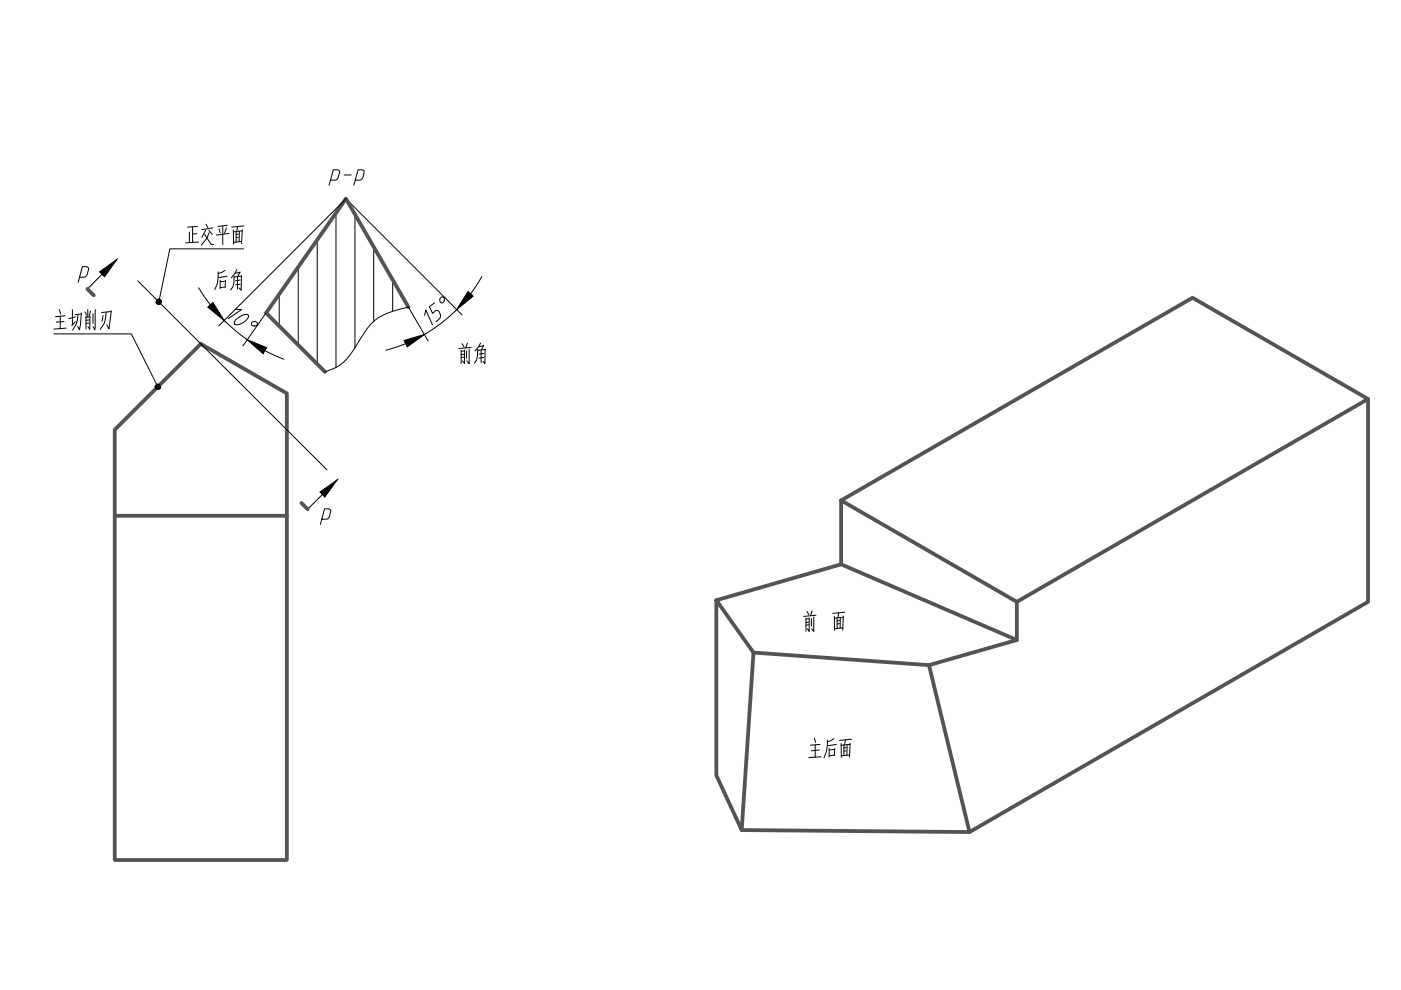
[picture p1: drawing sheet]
<svg xmlns="http://www.w3.org/2000/svg" width="297mm" height="210mm" viewBox="0 0 297 210" stroke-linecap="round" stroke-linejoin="round" font-family="sans-serif">
<defs><g id="words">
<text font-size="8.4" x="38.1" y="53.3">正交平面</text>
<g font-size="7.9">
<text x="44.4" y="62.8">后角</text>
<text x="10.2" y="71.3">主切削刃</text>
<text x="96" y="78.3">前角</text>
<text x="169" y="135.1">前 面</text>
<text x="170.4" y="161.9">主后面</text>
</g>
<text font-size="6.6" x="68.4" y="40.6">p-p</text>
</g></defs>
<path d="M18.5 61.3l1.4 1.3M86.6 65.1l-13.3-23-16.9 24.3 12.5 12.4M24.3 91.1l18.3-18.2 18.2 10.5v98.9h-36.5zM290.1 84.6v43l-84.5 48.8-8.6-35.4M24.3 109.4h36.5M63.9 106.7l1.3 1.3M178.3 106.1l37.3 21.5 74.5-43-37.3-21.5-74.5 43v13.5l-26.4 7.7 7.9 11.1-2.5 37.6-5.4-11.6v-37.1M178.3 119.6l37.3 16.1v-8.1M215.6 135.7l-18.6 5.3-37.2-2.6M157.3 176l48.3 .4" fill="none" stroke="#535353" stroke-width=".8"/>
<!-- layer: 0 -->
<g fill="#000" stroke="#000" stroke-width=".21">
<path d="M33.1 63.9v.2l.6-.1zM33.1 64.1l.6-.1-.4 .4zM33.7 64l-.4 .4 .3 .1z"/>
<path d="M33.7 64l-.1 .5h.3zM33.7 64l.4 .4-.2 .1zM33.7 64l.4 .4 .1-.3z"/>
<path d="M33.5 63.5l.2 .5 .1-.6zM33.3 63.6l.2-.1 .2 .5zM33.3 63.6l-.2 .3 .6 .1z"/>
<path d="M33.7 64l.5 .1v-.3zM34 63.6l.2 .2-.5 .2zM33.8 63.4l-.1 .6 .3-.4z"/>
<path d="M33 82.3l.2 .2 .3-.5zM33.5 82l-.1 .6-.2-.1zM33.5 82l-.1 .6 .3-.1z"/>
<path d="M33.2 81.5l-.2 .2 .5 .3zM33 81.7l.5 .3h-.6zM32.9 82l.1 .3 .5-.3z"/>
<path d="M33.5 82l.2 .5 .2-.2zM33.5 82l.5 .1-.1 .2zM33.5 82l.5 .1-.1-.3z"/>
<path d="M33.8 81.5l-.3 .5 .4-.2zM33.5 81.5h.3l-.3 .5zM33.2 81.5l.3 .5v-.5z"/>
</g>
<path d="M51.7 52.8h-15.7l-2.3 11.2M11.4 70.8h16.4l5.7 11.2" fill="none" stroke="#000" stroke-width=".21"/>
<g fill="none" stroke="#000" stroke-width=".21">
<path d="M29.2 59.5l40.1 40.1M63.2 56.6v16.6M67.3 50.9v26.3M71.2 45.1v32.8M75.3 45.4v28.4M79.2 52.4v15.7M83.3 59.3v6.7M102.2 58.6l-2.4 3.7M47.5 68l3.2 2.8 1.7 1.2M49.9 68l1.3-1.1a1.42 1.42 0 0 1 1.5 0 2.02 2.02 0 0 1-1.2 1.6 1.72 1.72 0 0 1-1.8 .2l-.1-.3zM50 65.6h1.2l-2.8 2M53.4 68.4l.2-.2a.6 .6 0 0 1 .7 .1 .6 .6 0 0 1 .2 .6 .63 .63 0 0 1-.8 .2 .63 .63 0 0 1-.3-.7z"/>
<path d="M56.2 74.4l4 1.8M56.4 66.4l-4.9 6.9M59.2 62.3v6.9M86 72.9l-4.2 1.4M90 66.9l.3-1.2 1.4 3.1M90.7 72.3l-4.1-7.2a15.1 15.1 0 0 0-7.6 3.2 37.6 37.6 0 0 0-4.4 6.4 9 9 0 0 1-5.7 4.1M92.1 64.2l-1.1 .8 .7 1.4 .7-.6h.3a1.2 1.2 0 0 1 .4 1.9l-.7 .5M93.4 63.1l.2-.1a.56 .56 0 0 1 .6 .2 .56 .56 0 0 1 0 .6l-.4 .4-.4-.1-.2-.7zM96.8 65.6a32.7 32.7 0 0 1-6.8 5.3M97.9 66.8l-24.6-24.7-26.9 27"/>
</g>
<!-- layer: bg/lB -->
<path d="M21.1 57.6l3.7-2.6-2.6 3.7zM67.8 104.3l3.7-2.6-2.6 3.7z" fill="#000" stroke="#000" stroke-width=".21"/>
<path d="M16.9 58.8l1.2-.2a2.15 2.15 0 0 0 .7-1.8l-.5-.3h-.8l-.9 3.4M24.8 55l-6.3 6.3M68.3 110.1l1.2-.1a2.4 2.4 0 0 0 .6-1.8l-.4-.3h-.9l-.9 3.3M71.5 101.7l-6.3 6.3" fill="none" stroke="#000" stroke-width=".21"/>
<path d="M44.1 65.1l1.1-1 2.3 3.9zM52.4 72l4.1 1.7-.7 1.3zM85.7 72.2l4.3-1.3-3.7 2.6zM99.2 61.8l1.1 1-3.5 2.8z" fill="#000" stroke="#000" stroke-width=".21"/>
<use href="#words"/>
</svg>
